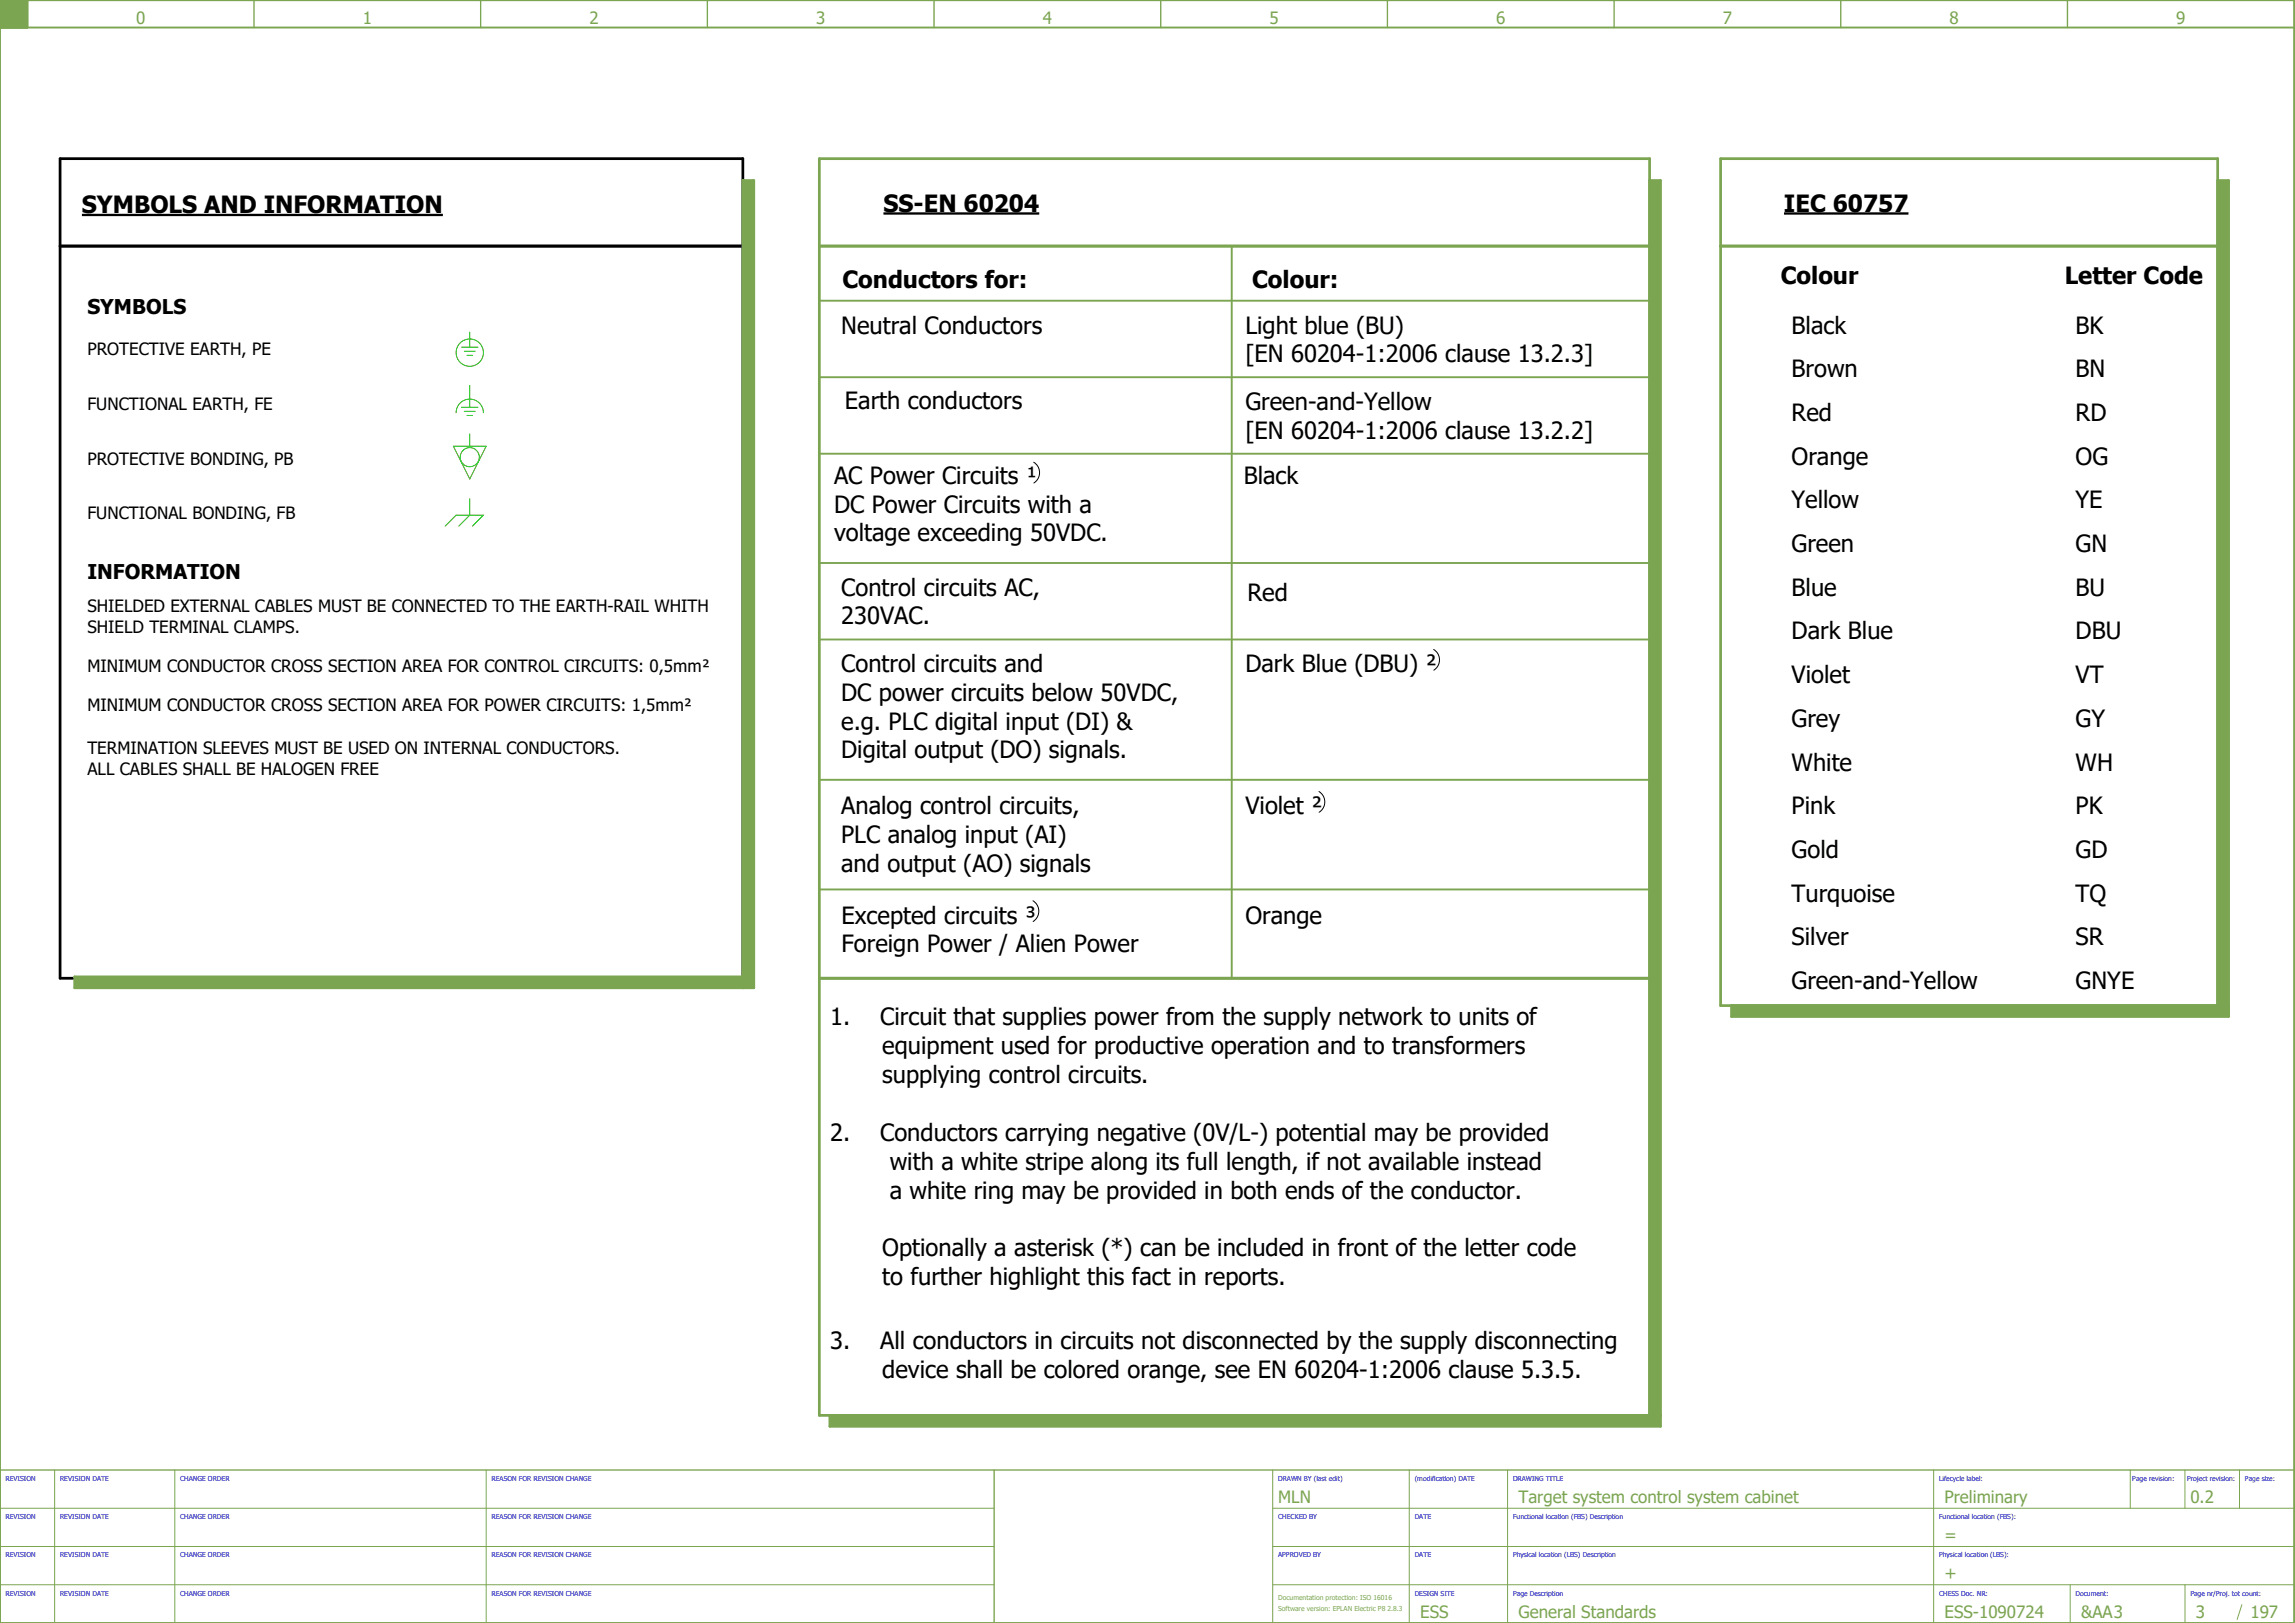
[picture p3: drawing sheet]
<svg xmlns="http://www.w3.org/2000/svg" width="420mm" height="297mm" viewBox="0 0 420 297" stroke-linecap="round" stroke-linejoin="round" font-family="sans-serif">
<defs><g id="words">
<g font-size="4.3">
<text x="15" y="39">SYMBOLS AND INFORMATION</text>
<text x="161.7" y="38.8">SS-EN 60204</text>
<text x="326.6" y="38.8">IEC 60757</text>
<text x="154.2" y="52.7">Conductors for:</text>
<text x="229.2" y="52.7">Colour:</text>
<text x="326" y="52">Colour</text>
<text x="378" y="52">Letter Code</text>
<text x="154" y="61">Neutral Conductors</text>
<text x="228" y="61">Light blue (BU)</text>
<text x="328" y="61">Black</text>
<text x="380" y="61">BK</text>
<text x="228" y="66.3">[EN 60204-1:2006 clause 13.2.3]</text>
<text x="328" y="69">Brown</text>
<text x="380" y="69">BN</text>
<text x="154.7" y="74.8">Earth conductors</text>
<text x="228" y="75">Green-and-Yellow</text>
<text x="328" y="77">Red</text>
<text x="380" y="77">RD</text>
<text x="228" y="80.3">[EN 60204-1:2006 clause 13.2.2]</text>
<text x="152.7" y="88.6">AC Power Circuits ¹</text>
<text x="227.7" y="88.6">Black</text>
<text x="328" y="85">Orange</text>
<text x="380" y="85">OG</text>
<text x="152.7" y="93.8">DC Power Circuits with a</text>
<text x="328" y="93">Yellow</text>
<text x="380" y="93">YE</text>
<text x="152.7" y="99.1">voltage exceeding 50VDC.</text>
<text x="328" y="101">Green</text>
<text x="380" y="101">GN</text>
<text x="154" y="109">Control circuits AC,</text>
<text x="228.4" y="110">Red</text>
<text x="328" y="109">Blue</text>
<text x="380" y="109">BU</text>
<text x="154" y="114.3">230VAC.</text>
<text x="328" y="117">Dark Blue</text>
<text x="380" y="117">DBU</text>
<text x="154" y="123">Control circuits and</text>
<text x="228" y="123">Dark Blue (DBU) ²</text>
<text x="328" y="125">Violet</text>
<text x="380" y="125">VT</text>
<text x="154" y="128.3">DC power circuits below 50VDC,</text>
<text x="154" y="133.5">e.g. PLC digital input (DI) &amp;</text>
<text x="328" y="133">Grey</text>
<text x="380" y="133">GY</text>
<text x="154" y="138.8">Digital output (DO) signals.</text>
<text x="328" y="141">White</text>
<text x="380" y="141">WH</text>
<text x="154" y="149">Analog control circuits,</text>
<text x="228" y="149">Violet ²</text>
<text x="328" y="149">Pink</text>
<text x="380" y="149">PK</text>
<text x="154" y="154.3">PLC analog input (AI)</text>
<text x="154" y="159.5">and output (AO) signals</text>
<text x="328" y="157">Gold</text>
<text x="380" y="157">GD</text>
<text x="328" y="165">Turquoise</text>
<text x="380" y="165">TQ</text>
<text x="154.1" y="169">Excepted circuits ³</text>
<text x="228" y="169">Orange</text>
<text x="328" y="173">Silver</text>
<text x="380" y="173">SR</text>
<text x="154.1" y="174.3">Foreign Power / Alien Power</text>
<text x="328" y="181">Green-and-Yellow</text>
<text x="380" y="181">GNYE</text>
<text x="152" y="187.6">1.</text>
<text x="161.1" y="187.6">Circuit that supplies power from the supply network to units of</text>
<text x="161.5" y="192.9">equipment used for productive operation and to transformers</text>
<text x="161.5" y="198.1">supplying control circuits.</text>
<text x="152" y="208.9">2.</text>
<text x="161.1" y="208.9">Conductors carrying negative (0V/L-) potential may be provided</text>
<text x="162.9" y="214.1">with a white stripe along its full length, if not available instead</text>
<text x="162.9" y="219.4">a white ring may be provided in both ends of the conductor.</text>
<text x="161.5" y="229.9">Optionally a asterisk (*) can be included in front of the letter code</text>
<text x="161.5" y="235.1">to further highlight this fact in reports.</text>
<text x="152" y="246.9">3.</text>
<text x="161.1" y="246.9">All conductors in circuits not disconnected by the supply disconnecting</text>
<text x="161.5" y="252.1">device shall be colored orange, see EN 60204-1:2006 clause 5.3.5.</text>
</g>
<g font-size="3.7">
<text x="16" y="57.5">SYMBOLS</text>
<text x="16" y="106">INFORMATION</text>
</g>
<g font-size="3.1" fill="#7ca552">
<text x="24.9" y="4.4">0</text>
<text x="66.4" y="4.4">1</text>
<text x="107.9" y="4.4">2</text>
<text x="149.4" y="4.4">3</text>
<text x="190.9" y="4.4">4</text>
<text x="232.4" y="4.4">5</text>
<text x="273.9" y="4.4">6</text>
<text x="315.4" y="4.4">7</text>
<text x="356.9" y="4.4">8</text>
<text x="398.4" y="4.4">9</text>
<text x="234" y="275">MLN</text>
<text x="278" y="275">Target system control system cabinet</text>
<text x="356" y="275">Preliminary</text>
<text x="401" y="275">0.2</text>
<text x="356" y="282">=</text>
<text x="356" y="289">+</text>
<text x="260" y="296">ESS</text>
<text x="278" y="296">General Standards</text>
<text x="356" y="296">ESS-1090724</text>
<text x="381" y="296">&amp;AA3</text>
<text x="402" y="296">3</text>
<text x="412" y="296">197</text>
</g>
<g font-size="3.1">
<text x="16" y="65">PROTECTIVE EARTH, PE</text>
<text x="16" y="75">FUNCTIONAL EARTH, FE</text>
<text x="16" y="85">PROTECTIVE BONDING, PB</text>
<text x="16" y="95">FUNCTIONAL BONDING, FB</text>
<text x="16" y="112">SHIELDED EXTERNAL CABLES MUST BE CONNECTED TO THE EARTH-RAIL WHITH</text>
<text x="16" y="115.8">SHIELD TERMINAL CLAMPS.</text>
<text x="16" y="123">MINIMUM CONDUCTOR CROSS SECTION AREA FOR CONTROL CIRCUITS: 0,5mm²</text>
<text x="16" y="130">MINIMUM CONDUCTOR CROSS SECTION AREA FOR POWER CIRCUITS: 1,5mm²</text>
<text x="16" y="138">TERMINATION SLEEVES MUST BE USED ON INTERNAL CONDUCTORS.</text>
<text x="16" y="141.8">ALL CABLES SHALL BE HALOGEN FREE</text>
</g>
<g font-size="1.2" fill="#00f">
<text x="1" y="271">REVISION</text>
<text x="11" y="271">REVISION DATE</text>
<text x="33" y="271">CHANGE ORDER</text>
<text x="90" y="271">REASON FOR REVISION CHANGE</text>
<text x="234" y="271">DRAWN BY (last edit)</text>
<text x="259" y="271">(modification) DATE</text>
<text x="277" y="271">DRAWING TITLE</text>
<text x="355" y="271">Lifecycle label:</text>
<text x="390.4" y="271">Page revision:</text>
<text x="400.4" y="271">Project revision:</text>
<text x="411" y="271">Page size:</text>
<text x="1" y="278">REVISION</text>
<text x="11" y="278">REVISION DATE</text>
<text x="33" y="278">CHANGE ORDER</text>
<text x="90" y="278">REASON FOR REVISION CHANGE</text>
<text x="234" y="278">CHECKED BY</text>
<text x="259" y="278">DATE</text>
<text x="277" y="278">Functional location (FBS) Description</text>
<text x="355" y="278">Functional location (FBS):</text>
<text x="1" y="285">REVISION</text>
<text x="11" y="285">REVISION DATE</text>
<text x="33" y="285">CHANGE ORDER</text>
<text x="90" y="285">REASON FOR REVISION CHANGE</text>
<text x="234" y="285">APPROVED BY</text>
<text x="259" y="285">DATE</text>
<text x="277" y="285">Physical location (LBS) Description</text>
<text x="355" y="285">Physical location (LBS):</text>
<text x="1" y="292">REVISION</text>
<text x="11" y="292">REVISION DATE</text>
<text x="33" y="292">CHANGE ORDER</text>
<text x="90" y="292">REASON FOR REVISION CHANGE</text>
<text x="259" y="292">DESIGN SITE</text>
<text x="277" y="292">Page Description</text>
<text x="355" y="292">CHESS Doc. NR:</text>
<text x="380" y="292">Document:</text>
<text x="401" y="292">Page nr/Proj. tot count:</text>
</g>
<g font-size="1.2" fill="#7ca552">
<text x="234" y="292.8">Documentation protection: ISO 16016</text>
<text x="234" y="294.8">Software version: EPLAN Electric P8 2.8.3</text>
</g>
</g></defs>
<path d="M0 5h420M0 0h420v297h-420zM5 0v5M150 55h152M225.5 45v134M150 69h152M150 83h152M150 103h152M150 117h152M150.1 142.7h152M150 162.8h152" fill="none" stroke="#7ca552" stroke-width=".35"/>
<path d="M0 5h5M46.5 0v5M88 0v5M129.5 0v5M171 0v5M212.5 0v5M254 0v5M295.5 0v5M337 0v5M378.5 0v5M182 269v28M420 269h-420v28" fill="none" stroke="#7ca552" stroke-width=".25"/>
<g fill="#7ca552" stroke="#7ca552" stroke-width=".18">
<path d="M0 0h5v5h-5z"/>
<path d="M302 33h2v226h-2z"/>
<path d="M317 184h91v2h-91z"/>
<path d="M406 33h2v152.8h-2z"/>
<path d="M136 33h2v147.8h-2z"/>
<path d="M13.7 178.8h122.3v2h-122.3z"/>
<path d="M151.9 259h152.1v2h-152.1z"/>
</g>
<g fill="none" stroke="#7ca552" stroke-width=".18">
<path d="M0 276h182M10 269v28M32 269v28M89 269v28M233 276h187M233 269v28M258 269v28M276 269v28M354 269v28M390 269v7M400 269v7M410 269v7"/>
<path d="M0 283h182M0 290h182M233 283h187M233 290h187M379 290v7M400 290v7M410.4 293.6l-.8 2.8"/>
</g>
<path d="M11 29h125v150h-125zM11 45h125" fill="none" stroke="#000" stroke-width=".5"/>
<path d="M302 33h2v228h-152.1v-2M406 33h2v153h-91v-2M150 45h152M315 45h91M136 178.8h-122.3v2h124.3v-147.8h-2v147.8M150 179h152M408 184h-93v-155h91v156.8h2M302 259v-230h-152v230h154" fill="none" stroke="#7ca552" stroke-width=".5"/>
<path d="M15 39.3h66.1M161.7 39.1h28.6M326.6 39.1h22.8" fill="none" stroke="#000" stroke-width=".43"/>
<path d="M189.3 84.6a2.24 2.24 0 0 1 0 3.8M262.5 118.9a2.24 2.24 0 0 1 0 3.8M241.5 144.9a2.24 2.24 0 0 1 0 3.8M189.1 164.9a2.24 2.24 0 0 1 0 3.8" fill="none" stroke="#000" stroke-width=".18"/>
<g fill="none" stroke="#00be00" stroke-width=".18">
<path d="M83.5 75.5a2.5 2.5 0 0 1 2.5-2.5 2.5 2.5 0 0 1 2.5 2.5M84.5 63.5h3M84.5 74.5h3M85 64.3h2M85 75.3h2M85.5 65h1M85.5 76h1M86 60.8v2.7M86 70.5v4M86 79.4v2.3M81.5 96.3l2-2h5l-2 2M83 81.7h6l-3 6z"/>
<path d="M86 91.3v3l-2 2"/>
<circle cx="86" cy="64.5" r="2.5"/>
<circle cx="86" cy="83.7" r="1.75"/>
</g>
<use href="#words"/>
</svg>
